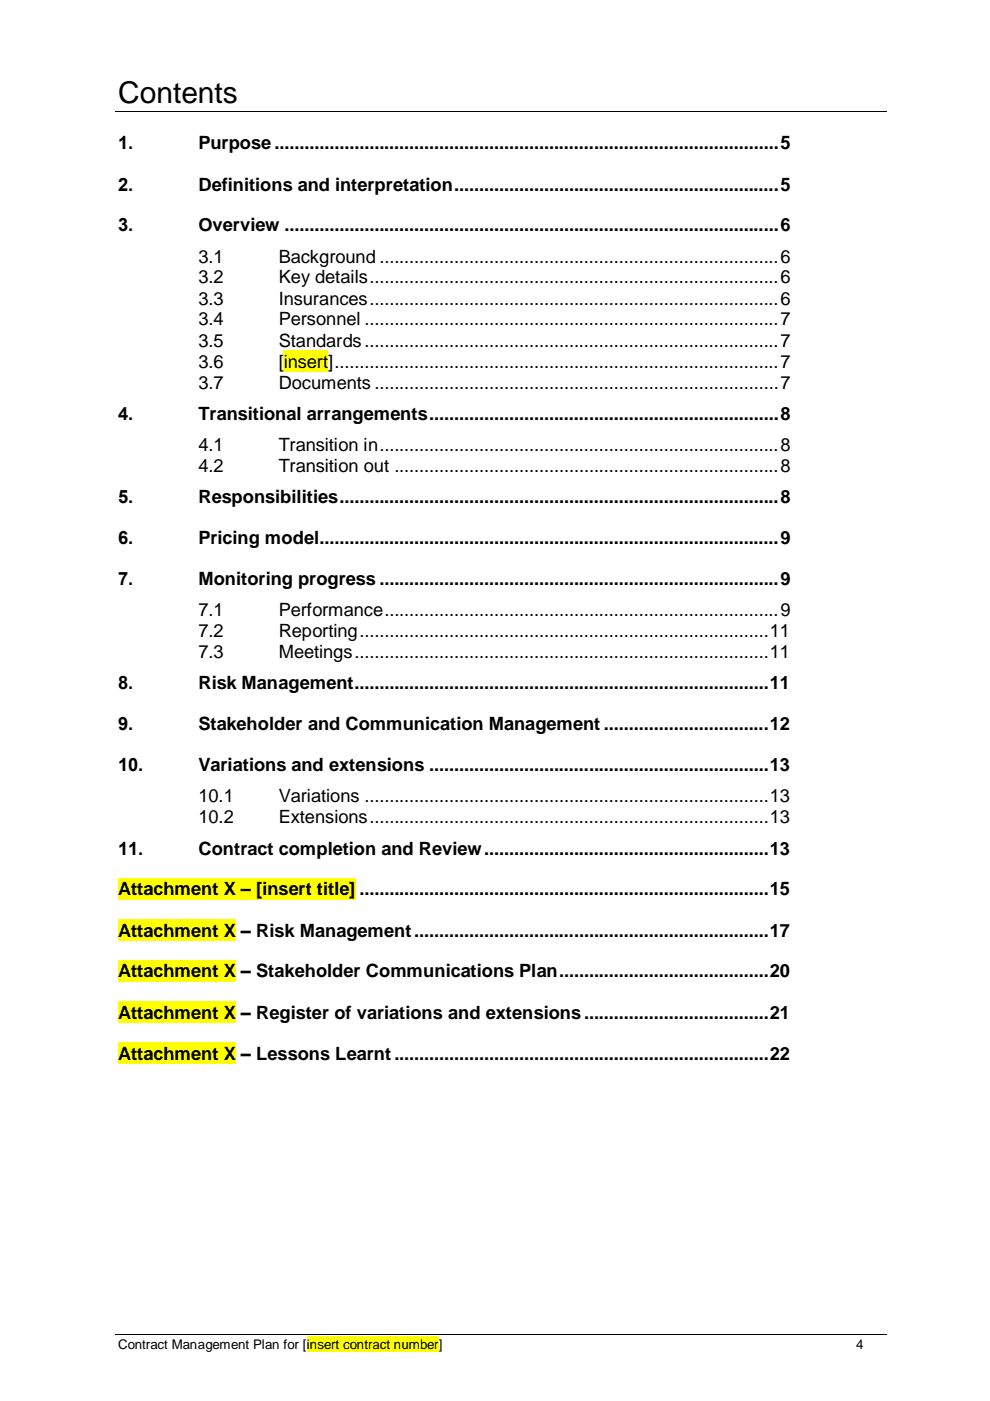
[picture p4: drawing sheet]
<svg xmlns="http://www.w3.org/2000/svg" width="210mm" height="297mm" viewBox="0 0 210 297" stroke-linecap="round" stroke-linejoin="round" font-family="sans-serif">
<defs><g id="words">
<text font-size="6.3" x="25.1" y="21.9">Contents</text>
<g font-size="3.9">
<text x="25.1" y="31.7">1.</text>
<text x="42.1" y="31.7">Purpose .....................................................................................................5</text>
<text x="25.1" y="40.4">2.</text>
<text x="42.1" y="40.4">Definitions and interpretation.................................................................5</text>
<text x="25.1" y="49.1">3.</text>
<text x="42.1" y="49.1">Overview ...................................................................................................6</text>
<text x="42.1" y="55.7">3.1</text>
<text x="59.1" y="55.7">Background ................................................................................6</text>
<text x="42.1" y="60.1">3.2</text>
<text x="42.1" y="64.6">3.3</text>
<text x="59.1" y="60.1">Key details..................................................................................6</text>
<text x="59.1" y="64.6">Insurances..................................................................................6</text>
<text x="42.1" y="69">3.4</text>
<text x="59.1" y="69">Personnel ...................................................................................7</text>
<text x="42.1" y="73.5">3.5</text>
<text x="42.1" y="78">3.6</text>
<text x="59.1" y="73.5">Standards...................................................................................7</text>
<text x="59.1" y="78">[</text>
<text x="60.2" y="78">insert</text>
<text x="69.6" y="78">]</text>
<text x="70.9" y="78">.........................................................................................7</text>
<text x="42.1" y="82.4">3.7</text>
<text x="59.1" y="82.4">Documents .................................................................................7</text>
<text x="25.1" y="89">4.</text>
<text x="42.1" y="89">Transitional arrangements......................................................................8</text>
<text x="42.1" y="95.5">4.1</text>
<text x="59.1" y="95.5">Transition in................................................................................8</text>
<text x="42.1" y="100">4.2</text>
<text x="59.1" y="100">Transition out .............................................................................8</text>
<text x="25.1" y="106.7">5.</text>
<text x="42.1" y="106.7">Responsibilities........................................................................................8</text>
<text x="25.1" y="115.4">6.</text>
<text x="42.1" y="115.4">Pricing model............................................................................................9</text>
<text x="25.1" y="124">7.</text>
<text x="42.1" y="124">Monitoring progress ................................................................................9</text>
<text x="42.1" y="130.6">7.1</text>
<text x="59.1" y="130.6">Performance...............................................................................9</text>
<text x="42.1" y="135.1">7.2</text>
<text x="59.1" y="135.1">Reporting..................................................................................11</text>
<text x="42.1" y="139.6">7.3</text>
<text x="59.1" y="139.6">Meetings...................................................................................11</text>
<text x="25.1" y="146.2">8.</text>
<text x="42.1" y="146.2">Risk Management...................................................................................11</text>
<text x="25.1" y="154.8">9.</text>
<text x="42.1" y="154.8">Stakeholder and Communication Management .................................12</text>
<text x="25.1" y="163.6">10.</text>
<text x="42.1" y="163.6">Variations and extensions ....................................................................13</text>
<text x="42.1" y="170.1">10.1</text>
<text x="59.1" y="170.1">Variations .................................................................................13</text>
<text x="42.1" y="174.6">10.2</text>
<text x="59.1" y="174.6">Extensions................................................................................13</text>
<text x="25.1" y="181.2">11.</text>
<text x="42.1" y="181.2">Contract completion and Review.........................................................13</text>
<text x="25.1" y="189.8">Attachment X – [insert title]</text>
<text x="76.2" y="189.8">..................................................................................15</text>
<text x="25.1" y="198.6">Attachment X</text>
<text x="51.1" y="198.6">– Risk Management.......................................................................17</text>
<text x="25.1" y="207.2">Attachment X</text>
<text x="51.1" y="207.2">– Stakeholder Communications Plan..........................................20</text>
<text x="25.1" y="216">Attachment X</text>
<text x="51.1" y="216">– Register of variations and extensions.....................................21</text>
<text x="25.1" y="224.7">Attachment X</text>
<text x="51.1" y="224.7">– Lessons Learnt ...........................................................................22</text>
</g>
<g font-size="2.8">
<text x="25.1" y="286">Contract Management Plan for [</text>
<text x="65.1" y="286">insert contract number]</text>
<text x="181.6" y="286">4</text>
</g>
</g></defs>
<path d="M65.1 283.4h28v3.2h-28z" fill-rule="evenodd" fill="#ff0"/>
<path d="M24.5 23.6h163.7M24.5 282.9h163.7" fill="none" stroke="#000" stroke-width=".21"/>
<g fill="#ff0">
<path d="M60.2 74.3h9.4v4.5h-9.4z" fill-rule="evenodd"/>
<path d="M25.1 186.1h50.4v4.5h-50.4z" fill-rule="evenodd"/>
<path d="M25.1 194.9h24.9v4.5h-24.9z" fill-rule="evenodd"/>
<path d="M25.1 203.5h24.9v4.5h-24.9z" fill-rule="evenodd"/>
<path d="M25.1 212.3h24.9v4.5h-24.9z" fill-rule="evenodd"/>
<path d="M25.1 221h24.9v4.5h-24.9z" fill-rule="evenodd"/>
</g>
<use href="#words"/>
</svg>
